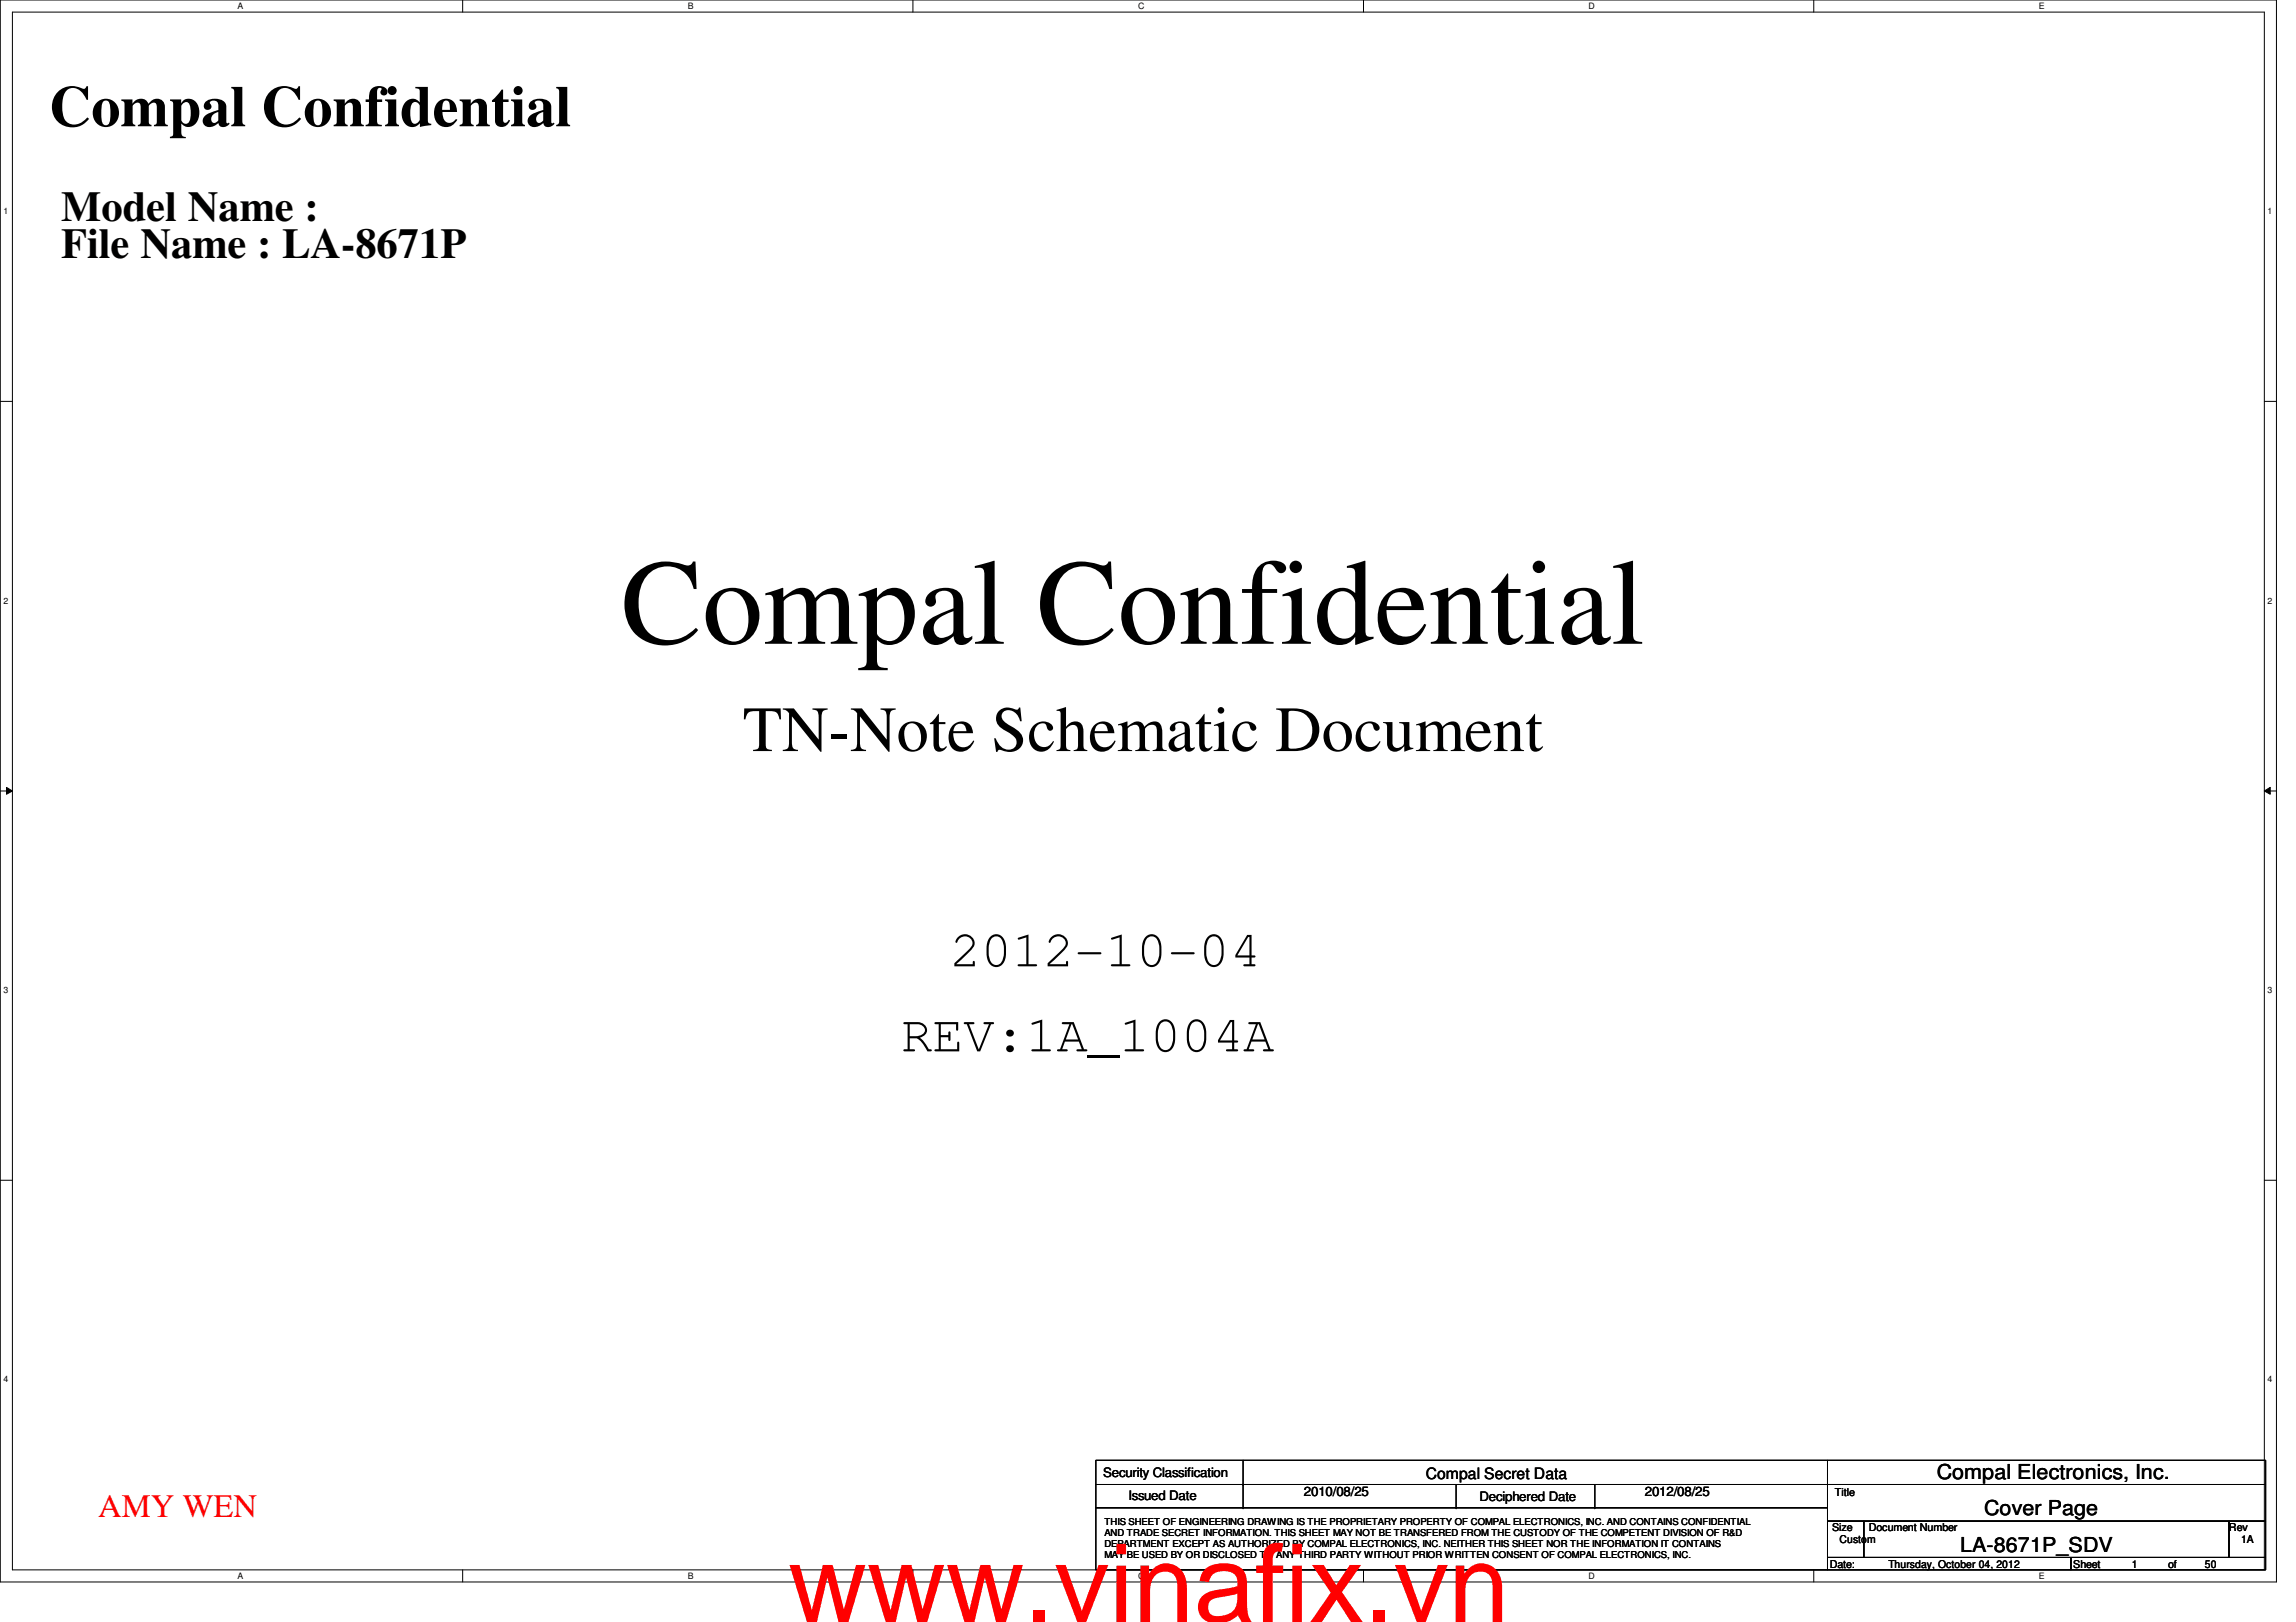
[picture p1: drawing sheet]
<svg xmlns="http://www.w3.org/2000/svg" width="297mm" height="210mm" viewBox="0 0 297 210" stroke-linecap="round" stroke-linejoin="round" font-family="sans-serif">
<defs><g id="words">
<text font-size="15.7" x="80.3" y="83.3">Compal Confidential</text>
<text font-size="14.1" fill="#f00" x="102" y="209.9">www.vinafix.vn</text>
<text font-size="8.3" x="96.1" y="97.2">TN-Note Schematic Document</text>
<text font-size="7.5" x="6.3" y="16.3">Compal Confidential</text>
<g font-size="6.7">
<text x="122.8" y="125.1">2012-10-04</text>
<text x="116.6" y="136.1">REV:1A_1004A</text>
</g>
<g font-size="5.5">
<text x="7.9" y="28.7">Model Name :</text>
<text x="7.9" y="33.4">File Name : LA-8671P</text>
</g>
<text font-size="4.2" fill="#f00" x="12.7" y="196.3">AMY WEN</text>
<g font-size="2.7">
<text x="250.6" y="191.4">Compal Electronics, Inc.</text>
<text x="256.7" y="196.1">Cover Page</text>
<text x="253.6" y="200.8">LA-8671P_SDV</text>
</g>
<text font-size="2" x="184.4" y="191.3">Compal Secret Data</text>
<g font-size="1.7">
<text x="142.7" y="191.1">Security Classification</text>
<text x="146" y="194.1">Issued Date</text>
<text x="168.7" y="193.6">2010/08/25</text>
<text x="191.4" y="194.3">Deciphered Date</text>
<text x="212.8" y="193.6">2012/08/25</text>
</g>
<g font-size="1.4">
<text x="237.4" y="193.6">Title</text>
<text x="236.7" y="202.9">Date:</text>
<text x="237" y="198.2">Size</text>
<text x="238" y="199.7">Custom</text>
<text x="241.8" y="198.2">Document Number</text>
<text x="244.3" y="202.9">Thursday, October 04, 2012</text>
<text x="268.2" y="202.9">Sheet</text>
<text x="275.8" y="202.9">1</text>
<text x="280.5" y="202.9">of</text>
<text x="285.2" y="202.9">50</text>
<text x="288.4" y="198.2">Rev</text>
<text x="289.9" y="199.7">1A</text>
</g>
<g font-size="1.2">
<text x="142.9" y="197.4">THIS SHEET OF ENGINEERING DRAWING IS THE PROPRIETARY PROPERTY OF COMPAL ELECTRONICS, INC. AND CONTAINS CONFIDENTIAL</text>
<text x="142.9" y="201.7">MAY BE USED BY OR DISCLOSED TO ANY THIRD PARTY WITHOUT PRIOR WRITTEN CONSENT OF COMPAL ELECTRONICS, INC.</text>
<text x="142.9" y="200.2">DEPARTMENT EXCEPT AS AUTHORIZED BY COMPAL ELECTRONICS, INC. NEITHER THIS SHEET NOR THE INFORMATION IT CONTAINS</text>
<text x="142.9" y="198.8">AND TRADE SECRET INFORMATION. THIS SHEET MAY NOT BE TRANSFERED FROM THE CUSTODY OF THE COMPETENT DIVISION OF R&amp;D</text>
</g>
<g font-size="1.1">
<text x="30.7" y="1.1">A</text>
<text x="89" y="1.1">B</text>
<text x="147.2" y="1.1">C</text>
<text x="205.5" y="1.1">D</text>
<text x="263.8" y="1.1">E</text>
<text x=".5" y="27.7">1</text>
<text x="293.4" y="27.7">1</text>
<text x=".5" y="78.1">2</text>
<text x="293.4" y="78.1">2</text>
<text x=".5" y="128.5">3</text>
<text x="293.4" y="128.5">3</text>
<text x=".5" y="178.9">4</text>
<text x="293.4" y="178.9">4</text>
<text x="30.7" y="204.3">A</text>
<text x="89" y="204.3">B</text>
<text x="147.2" y="204.3">C</text>
<text x="205.5" y="204.3">D</text>
<text x="263.8" y="204.3">E</text>
</g>
</g></defs>
<path d="M0 0h294.5v204.7h-294.5zM1.6 1.6h291.3v201.6h-291.3z" fill="none" stroke="#000" stroke-width=".13"/>
<g fill="#fff">
<path d="M30.7 .2h.7v1.2h-.7z"/>
<path d="M30.7 203.3h.7v1.2h-.7z"/>
</g>
<path d="M59.9 0v1.6M59.9 203.2v1.5" fill="none" stroke="#000" stroke-width=".13"/>
<g fill="#fff">
<path d="M89 .2h.7v1.2h-.7z"/>
<path d="M89 203.3h.7v1.2h-.7z"/>
</g>
<path d="M118.1 0v1.6M118.1 203.2v1.5" fill="none" stroke="#000" stroke-width=".13"/>
<g fill="#fff">
<path d="M147.2 .2h.8v1.2h-.8z"/>
<path d="M147.2 203.3h.8v1.2h-.8z"/>
</g>
<path d="M176.4 0v1.6M176.4 203.2v1.5" fill="none" stroke="#000" stroke-width=".13"/>
<g fill="#fff">
<path d="M205.5 .2h.8v1.2h-.8z"/>
<path d="M205.5 203.3h.8v1.2h-.8z"/>
</g>
<path d="M234.6 0v1.6M234.6 203.2v1.5" fill="none" stroke="#000" stroke-width=".13"/>
<g fill="#fff">
<path d="M263.8 .2h.7v1.2h-.7z"/>
<path d="M263.8 203.3h.7v1.2h-.7z"/>
<path d="M.5 26.8h.6v1.1h-.6z"/>
<path d="M293.4 26.8h.6v1.1h-.6z"/>
<path d="M.5 77.1h.6v1.2h-.6z"/>
<path d="M293.4 77.1h.6v1.2h-.6z"/>
</g>
<path d="M0 51.9h1.6M292.9 51.9h1.6" fill="none" stroke="#000" stroke-width=".13"/>
<g fill="#fff">
<path d="M.5 127.6h.6v1.1h-.6z"/>
<path d="M293.4 127.6h.6v1.1h-.6z"/>
</g>
<path d="M0 102.4h1.6M.8 101.9l.8 .5-.8 .4zM292.9 102.4l.8-.5v.9zM292.9 102.4h1.6" fill="none" stroke="#000" stroke-width=".13"/>
<path d="M.8 101.9l.8 .5-.8 .4zM292.9 102.4l.8-.5v.9z" fill="#000"/>
<g fill="#fff">
<path d="M.5 177.9h.6v1.2h-.6z"/>
<path d="M293.4 177.9h.6v1.2h-.6z"/>
</g>
<g fill="none" stroke="#000" stroke-width=".13">
<path d="M0 152.7h1.6M292.9 152.7h1.6M141.8 189h94.6v3.1h-94.6zM141.8 192.1h94.6v3h-94.6zM141.8 195.1h94.6v8.1h-94.6zM160.8 192.1h.1M160.8 195.1h.1M160.8 189v6.1M188.4 195.1h.1M188.4 192.1v3M206.3 195.1h.1M206.3 192.1v3"/>
<path d="M236.4 189h56.7v3.1h-56.7zM236.4 192.1h56.7v4.7h-56.7zM236.4 196.8h4.7v4.7h-4.7zM241.1 196.8h47.3v4.7h-47.3zM288.4 196.8h4.7v4.7h-4.7zM236.4 201.5h31.5v1.7h-31.5zM267.9 201.5h25.2v1.7h-25.2z"/>
</g>
<use href="#words"/>
</svg>
